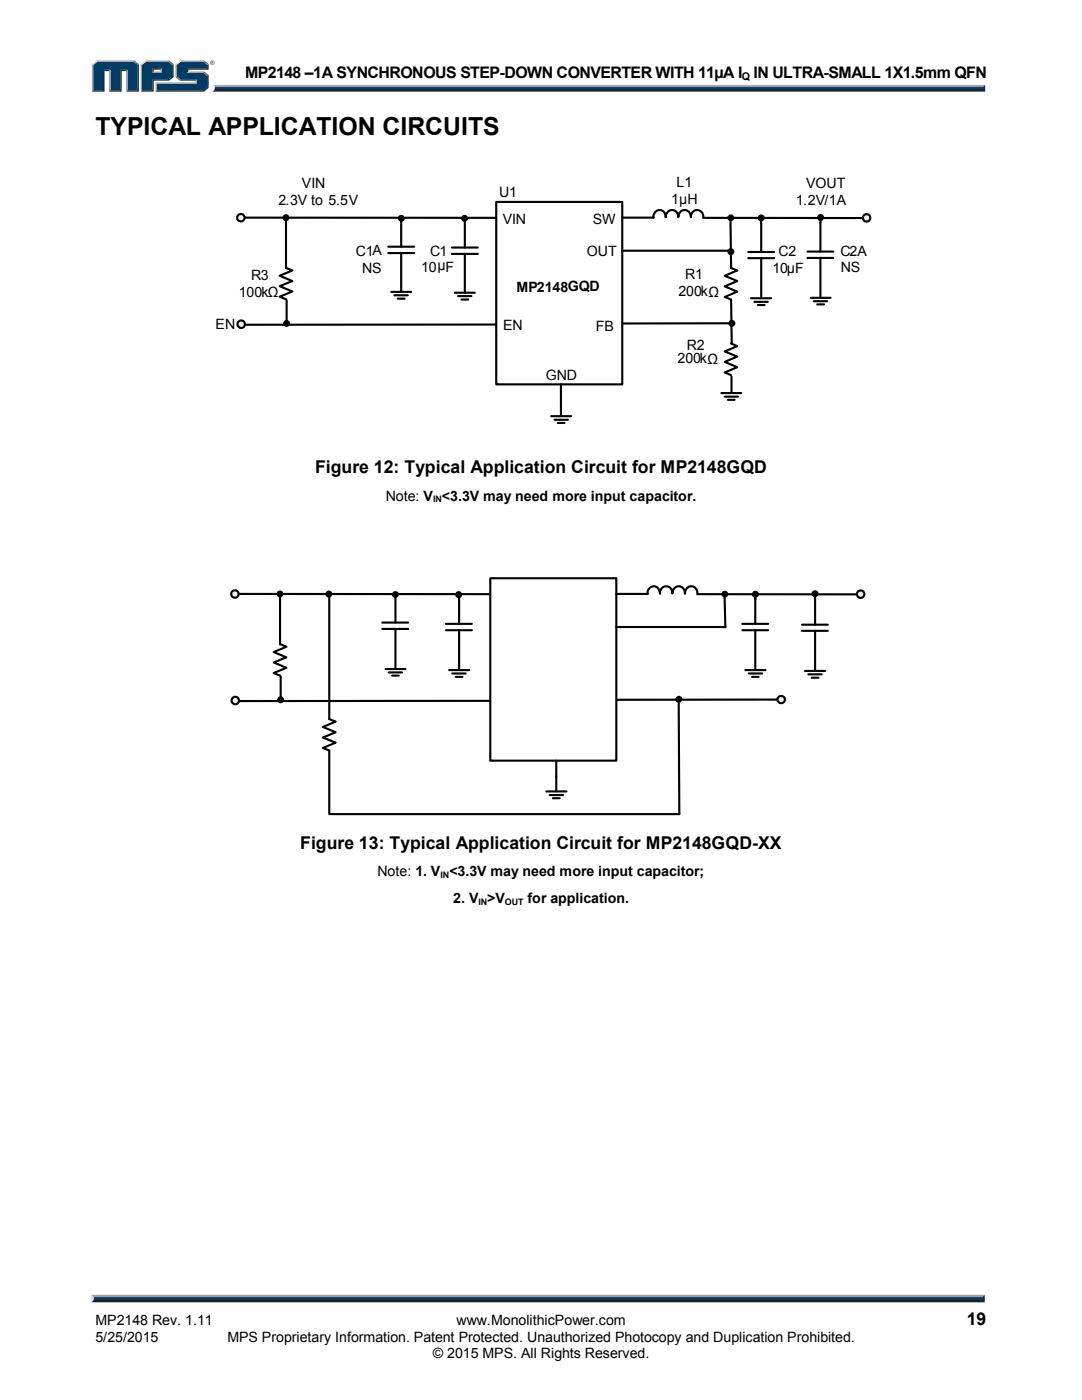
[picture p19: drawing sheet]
<svg xmlns="http://www.w3.org/2000/svg" width="216mm" height="279mm" viewBox="0 0 216 279" stroke-linecap="round" stroke-linejoin="round" font-family="sans-serif">
<defs><g id="words">
<text font-size="5" x="19" y="26.9">TYPICAL APPLICATION CIRCUITS</text>
<g font-size="3.5">
<text x="62.9" y="94.4">Figure 12: Typical Application Circuit for MP2148GQD</text>
<text x="59.9" y="169.4">Figure 13: Typical Application Circuit for MP2148GQD-XX</text>
<text x="192.9" y="264.5">19</text>
</g>
<text font-size="3.2" x="48.9" y="15.6">MP2148 –1A SYNCHRONOUS STEP-DOWN CONVERTER WITH 11µA I IN ULTRA-SMALL 1X1.5mm QFN</text>
<g font-size="2.8">
<text x="55.5" y="40.9">2.3V to 5.5V</text>
<text x="60.2" y="37.6">VIN</text>
<text x="99.6" y="39.4">U1</text>
<text x="133.9" y="40.6">1µH</text>
<text x="135" y="37.3">L1</text>
<text x="158.8" y="40.9">1.2V/1A</text>
<text x="160.9" y="37.6">VOUT</text>
<text x="100.3" y="44.7">VIN</text>
<text x="118.3" y="44.6">SW</text>
<text x="71" y="51">C1A</text>
<text x="85.8" y="51">C1</text>
<text x="117.1" y="51">OUT</text>
<text x="155.4" y="51.1">C2</text>
<text x="167.7" y="51">C2A</text>
<text x="47.6" y="59.3">100kΩ</text>
<text x="50.1" y="55.9">R3</text>
<text x="72.3" y="54.5">NS</text>
<text x="84" y="54.2">10µF</text>
<text x="103.1" y="58.3">MP2148GQD</text>
<text x="135.4" y="59.1">200kΩ</text>
<text x="136.7" y="55.7">R1</text>
<text x="154.1" y="54.4">10µF</text>
<text x="167.8" y="54.4">NS</text>
<text x="43" y="65.7">EN</text>
<text x="100.4" y="65.8">EN</text>
<text x="118.9" y="66.1">FB</text>
<text x="137.1" y="69.9">R2</text>
<text x="108.9" y="75.8">GND</text>
<text x="135.2" y="72.4">200kΩ</text>
<text x="77" y="99.9">Note: V &lt;3.3V may need more input capacitor.</text>
<text x="75.3" y="174.9">Note: 1. V &lt;3.3V may need more input capacitor;</text>
<text x="90.4" y="180.3">2. V &gt;V</text>
<text x="105.3" y="180.3">for application.</text>
<text x="19" y="267.9">5/25/2015</text>
<text x="19" y="264.5">MP2148 Rev. 1.11</text>
<text x="45.4" y="267.9">MPS Proprietary Information. Patent Protected. Unauthorized Photocopy and Duplication Prohibited.</text>
<text x="91.1" y="264.5">www.MonolithicPower.com</text>
<text x="86.4" y="271.1">© 2015 MPS. All Rights Reserved.</text>
</g>
<text font-size="2.1" x="148" y="15.9">Q</text>
<g font-size="1.8">
<text x="86.4" y="100.2">IN</text>
<text x="87.9" y="175.3">IN</text>
<text x="95.5" y="180.6">IN</text>
<text x="100.8" y="180.6">OUT</text>
</g>
</g></defs>
<path d="M42.7 17h153.9l-.4 .6h-153.4z" fill="#94a0b9"/>
<path d="M42.8 17.6h153.4l.4 .7h-154.3l.4-.3z" fill="#231f20"/>
<path d="M196.2 17.4l.4-.4v1.3l-.4-.4z" fill="#001339"/>
<path d="M42.9 17.4h153.3v.5h-153.4z" fill="#003b63"/>
<path d="M42.7 17l.2 .5a.78 .78 0 0 1-.6 .8l.1-.1a1.22 1.22 0 0 0 .3-1.2z" fill="#dcddde"/>
<path d="M30.4 14.5l.3-.2h1.3l.3 .2z" fill="#94a0b9"/>
<g fill="#003b63">
<path d="M18.6 12.9l.8-.6h7.2l.8 .6v5.1h-2v-4.1h-1.4v4.1h-2v-4.1h-1.4v4.1h-2z"/>
<path d="M28.3 12.9l.8-.6h2.2v1.3h-.9v.9h1.9v-.9h-1.3v-1.3h2.6l.8 .6v2.3l-.8 .6h-3.2v2.2h-2.1z"/>
<path d="M31.3 16.7h8v-.9h-3.2l-.9-.6v-2.3l.9-.6h4.4l.9 .6v.7h-4.1v.9h3.2l.9 .6v2.2l-.9 .7h-9.2z"/>
</g>
<path d="M35.9 12.2h4.8" fill="none" stroke="#94a0b9" stroke-width=".26"/>
<path d="M35 12.8l.9-.7 .2 .2-.8 .6z" fill="#dcddde"/>
<path d="M35.1 12.8v2.6" fill="none" stroke="#94a0b9" stroke-width=".27"/>
<path d="M35 15.4l.3-.2 .8 .6-.2 .3z" fill="#547194"/>
<path d="M35.9 16h3.4" fill="none" stroke="#001339" stroke-width=".26"/>
<g fill="#94a0b9">
<path d="M31 16.5h8.1v-.4l.2-.3v.9h-8z"/>
<path d="M31 16.5l.3 .2v1.3l-.3 .3z"/>
</g>
<path d="M37.3 13.6h4.1v-.7l.2-.1v1.1h-4v.4l-.3 .2z" fill="#001339"/>
<path d="M37.3 14.4h3.4" fill="none" stroke="#94a0b9" stroke-width=".26"/>
<path d="M40.7 14.3l.9 .7-.2 .1-.9-.6z" fill="#547194"/>
<g fill="#001339">
<path d="M31 18.3l.3-.3h9.2l.9-.7v-2.2l.2-.1v2.5l-.9 .8z"/>
<path d="M30.4 15.8h3.2l.8-.6v-2.3l.2-.1v2.6l-.9 .7h-3v2.2h-2.6l.2-.3h2.1z"/>
</g>
<path d="M33.7 12.1l.9 .7-.2 .1-.8-.6z" fill="#547194"/>
<path d="M29 12.2h4.7" fill="none" stroke="#94a0b9" stroke-width=".26"/>
<path d="M28.1 12.8l.9-.7 .1 .2-.8 .6z" fill="#dcddde"/>
<path d="M28.2 12.8v5.5" fill="none" stroke="#94a0b9" stroke-width=".27"/>
<path d="M32 13.9l.3-.3v.9l-.3-.2z" fill="#94a0b9"/>
<g fill="#001339">
<path d="M30.4 13.6h1.9l-.3 .3h-1.3v.4l-.3 .2z"/>
<path d="M27.4 12.9l.3-.1v5.5h-2.5l.2-.3h2z"/>
</g>
<path d="M26.8 12.1l.9 .7-.3 .1-.8-.6z" fill="#547194"/>
<path d="M19.2 12.2h7.6" fill="none" stroke="#94a0b9" stroke-width=".26"/>
<path d="M18.3 12.8l.9-.7 .2 .2-.8 .6z" fill="#dcddde"/>
<path d="M18.5 12.8v5.5" fill="none" stroke="#94a0b9" stroke-width=".27"/>
<path d="M20.6 13.9h1.4l-.2 .3h-.9v4.1h-2.6l.3-.3h2z" fill="#001339"/>
<path d="M21.9 13.9v4.4" fill="none" stroke="#94a0b9" stroke-width=".27"/>
<path d="M24 13.9h1.4l-.2 .3h-.9v4.1h-2.5l.2-.3h2z" fill="#001339"/>
<path d="M25.3 13.9v4.4" fill="none" stroke="#94a0b9" stroke-width=".27"/>
<path d="M40.7 12.1l.9 .7-.2 .1-.9-.6z" fill="#547194"/>
<g fill="#231f20">
<path d="M18.7 259.2h177.4l.4 .7h-178.3z"/>
<path d="M41.9 12.5a.45 .45 0 0 1 .9 0 .45 .45 0 0 1-.9 0zM42 12.5a.36 .36 0 0 0 .7 0 .36 .36 0 0 0-.7 0zM42.2 12.3h.3l.1 .5-.3-.3-.1 .3zM42.3 12.3v.2h.1z"/>
</g>
<path d="M18.3 258.4h178.2l-.4 .8h-177.4z" fill="#94a0b9"/>
<path d="M196.5 258.4v1.5l-.4-.4v-.6z" fill="#001339"/>
<path d="M18.7 258.9h177.4v.6h-177.4z" fill="#003b63"/>
<path d="M18.2 258.4l.5 .5v.5l-.5 .5z" fill="#dcddde"/>
<path d="M146.1 64.5l-22 .1" fill="none" stroke="#000" stroke-width=".42"/>
<path d="M99 40.3h25.2v36.4h-25.2z" fill="#fff"/>
<path d="M99 40.3h25.2v36.4h-25.2zM124.2 43.4h6.2M98.9 64.8h-50.6M111.9 79.8v3.1" fill="none" stroke="#000" stroke-width=".42"/>
<circle cx="80.1" cy="43.6" r=".7" fill="#000"/>
<circle cx="48.1" cy="64.7" r=".75" fill="#e8eef7"/>
<g fill="none" stroke="#000" stroke-width=".42">
<path d="M48.8 43.4l50.1 .1"/>
<circle cx="48.1" cy="64.7" r=".75"/>
</g>
<circle cx="48.1" cy="43.4" r=".75" fill="#e8eef7"/>
<g fill="none" stroke="#000" stroke-width=".42">
<path d="M145.8 43.4l.1 10"/>
<circle cx="48.1" cy="43.4" r=".75"/>
</g>
<circle cx="145.8" cy="43.5" r=".7" fill="#000"/>
<circle cx="172.9" cy="43.5" r=".75" fill="#e8eef7"/>
<g fill="none" stroke="#000" stroke-width=".42">
<path d="M57.1 53.5l1.2 .5-2.5 1 2.5 1.1-2.5 1 2.5 1.1-2.5 1 1.3 .5M57.1 43.3v10.2M57.2 59.9v4.7M77.5 50.5h5.1M77.5 49.2h5.1M78.1 58.3h3.9M78.7 58.9h2.7M79.4 59.6h1.3M80.1 43.5v5.7M80.1 50.5v7.8M90.2 50.7h5.1M90.2 49.4h5.1"/>
<path d="M90.8 58.4h3.9M91.4 59.1h2.7M92.1 59.8h1.3M92.8 43.7v5.7M92.8 50.7v7.7M124.2 50h21.7M140.3 43.3a1.24 1.24 0 0 0-1.2-1.4 1.24 1.24 0 0 0-1.2 1.4 1.28 1.28 0 0 0-1.3-1.4 1.28 1.28 0 0 0-1.3 1.4 1.26 1.26 0 0 0-1.2-1.4 1.26 1.26 0 0 0-1.3 1.4 1.25 1.25 0 0 0-1.2-1.4 1.25 1.25 0 0 0-1.2 1.5M140.3 43.5h31.8M145.8 53.5l1.3 .5-2.5 1 2.5 1.1-2.5 1 2.5 1.1-2.5 1.1 1.2 .5 .2 8.7M149.3 51.5h5.2M149.3 50.3h5.2M149.9 59.5h4"/>
<path d="M151.9 44.5v5.8M151.9 51.5v7.8M151.9 43.5l-.1 1M161.1 51.5h5.2M161.1 50.2h5.2M161.8 59.4h3.9M163.7 51.5v7.7M163.7 43.4v6.8M111.9 76.7v3.1M143.9 78.4h4M144.6 79.2h2.7M145.2 79.8h1.4"/>
<path d="M145.8 68.5l1.3 .6-2.5 1 2.5 1.1-2.5 1 2.5 1.1-2.5 1 1.2 .5M146 75.1v3.2M150.5 60.2h2.7M151.2 60.9h1.4M162.4 60.1h2.7M163.1 60.7h1.3M110 83.1h4M110.7 83.8h2.6M111.3 84.4h1.3M155.5 139.6l-32.6 .1"/>
<circle cx="172.9" cy="43.5" r=".75"/>
</g>
<g fill="#000">
<circle cx="57" cy="43.4" r=".69"/>
<circle cx="92.7" cy="43.6" r=".7"/>
<circle cx="145.8" cy="50.2" r=".7"/>
<circle cx="151.9" cy="43.5" r=".71"/>
<circle cx="163.7" cy="43.4" r=".7"/>
<circle cx="57.2" cy="64.6" r=".69"/>
<circle cx="146.1" cy="64.5" r=".7"/>
</g>
<path d="M97.8 115.4h25.2v36.4h-25.2z" fill="#fff"/>
<path d="M97.8 115.4h25.2v36.4h-25.2zM123 118.5h6.2M97.7 139.9h-50.6M109 157.9h4M109.7 158.7h2.7M110.3 159.3h1.4M111 154.9v3" fill="none" stroke="#000" stroke-width=".42"/>
<circle cx="78.9" cy="118.6" r=".69" fill="#000"/>
<circle cx="47" cy="139.8" r=".75" fill="#e8eef7"/>
<g fill="none" stroke="#000" stroke-width=".42">
<path d="M47.6 118.5l49.9 .1"/>
<circle cx="47" cy="139.8" r=".75"/>
</g>
<circle cx="46.9" cy="118.5" r=".75" fill="#e8eef7"/>
<g fill="none" stroke="#000" stroke-width=".42">
<path d="M144.6 118.5l.1 6.7"/>
<circle cx="46.9" cy="118.5" r=".75"/>
</g>
<circle cx="144.6" cy="118.6" r=".7" fill="#000"/>
<circle cx="171.7" cy="118.6" r=".75" fill="#e8eef7"/>
<g fill="none" stroke="#000" stroke-width=".42">
<path d="M55.9 118.4v10.2M139.1 118.4a1.24 1.24 0 0 0-1.2-1.4 1.24 1.24 0 0 0-1.2 1.4 1.28 1.28 0 0 0-1.3-1.4 1.28 1.28 0 0 0-1.2 1.4 1.24 1.24 0 0 0-1.3-1.4 1.24 1.24 0 0 0-1.2 1.4 1.27 1.27 0 0 0-1.3-1.4 1.27 1.27 0 0 0-1.2 1.5M139.1 118.6h31.8M150.7 118.6v1M162.6 118.5v.5M55.9 128.5l1.2 .6-2.5 1 2.5 1.1-2.5 1 2.5 1.1-2.5 1 1.3 .5M56 135v4.7M123 125.1h21.7M111 151.8v3.1"/>
<circle cx="171.7" cy="118.6" r=".75"/>
</g>
<g fill="#000">
<circle cx="55.9" cy="118.5" r=".69"/>
<circle cx="91.5" cy="118.7" r=".69"/>
<circle cx="150.7" cy="118.6" r=".71"/>
<circle cx="162.6" cy="118.5" r=".71"/>
<circle cx="56" cy="139.7" r=".69"/>
</g>
<circle cx="155.9" cy="139.6" r=".74" fill="#e8eef7"/>
<g fill="none" stroke="#000" stroke-width=".42">
<path d="M65.7 118.5v25l1.3 .5-2.6 1.1 2.6 1-2.6 1.1 2.6 1-2.6 1.1 1.3 .5v12.7h69.9l-.2-22.7M78.9 118.5v5.7M91.6 118.7v5.8M150.7 118.7v5.8M162.6 118.9v5.8M76.3 125.5h5.1M76.3 124.2h5.1M76.9 133.5h4M77.6 134.2h2.6M78.2 134.8h1.4M78.9 125.5v7.8M89 125.8h5.1"/>
<path d="M89 124.5h5.1M89.6 133.7h4M90.3 134.4h2.6M90.9 135.1h1.4M91.6 125.8v7.7M148.1 125.8h5.2M148.1 124.5h5.2M148.7 133.7h4M149.4 134.4h2.7M150.1 135.1h1.3M150.7 125.8v7.7M160 125.9h5.2"/>
<path d="M160 124.7h5.2M160.6 133.9h4M161.3 134.6h2.7M162 135.3h1.3M162.6 125.9v7.7"/>
<circle cx="155.9" cy="139.6" r=".74"/>
</g>
<g fill="#000">
<circle cx="65.6" cy="118.6" r=".7"/>
<circle cx="135.5" cy="139.6" r=".69"/>
</g>
<use href="#words"/>
</svg>
